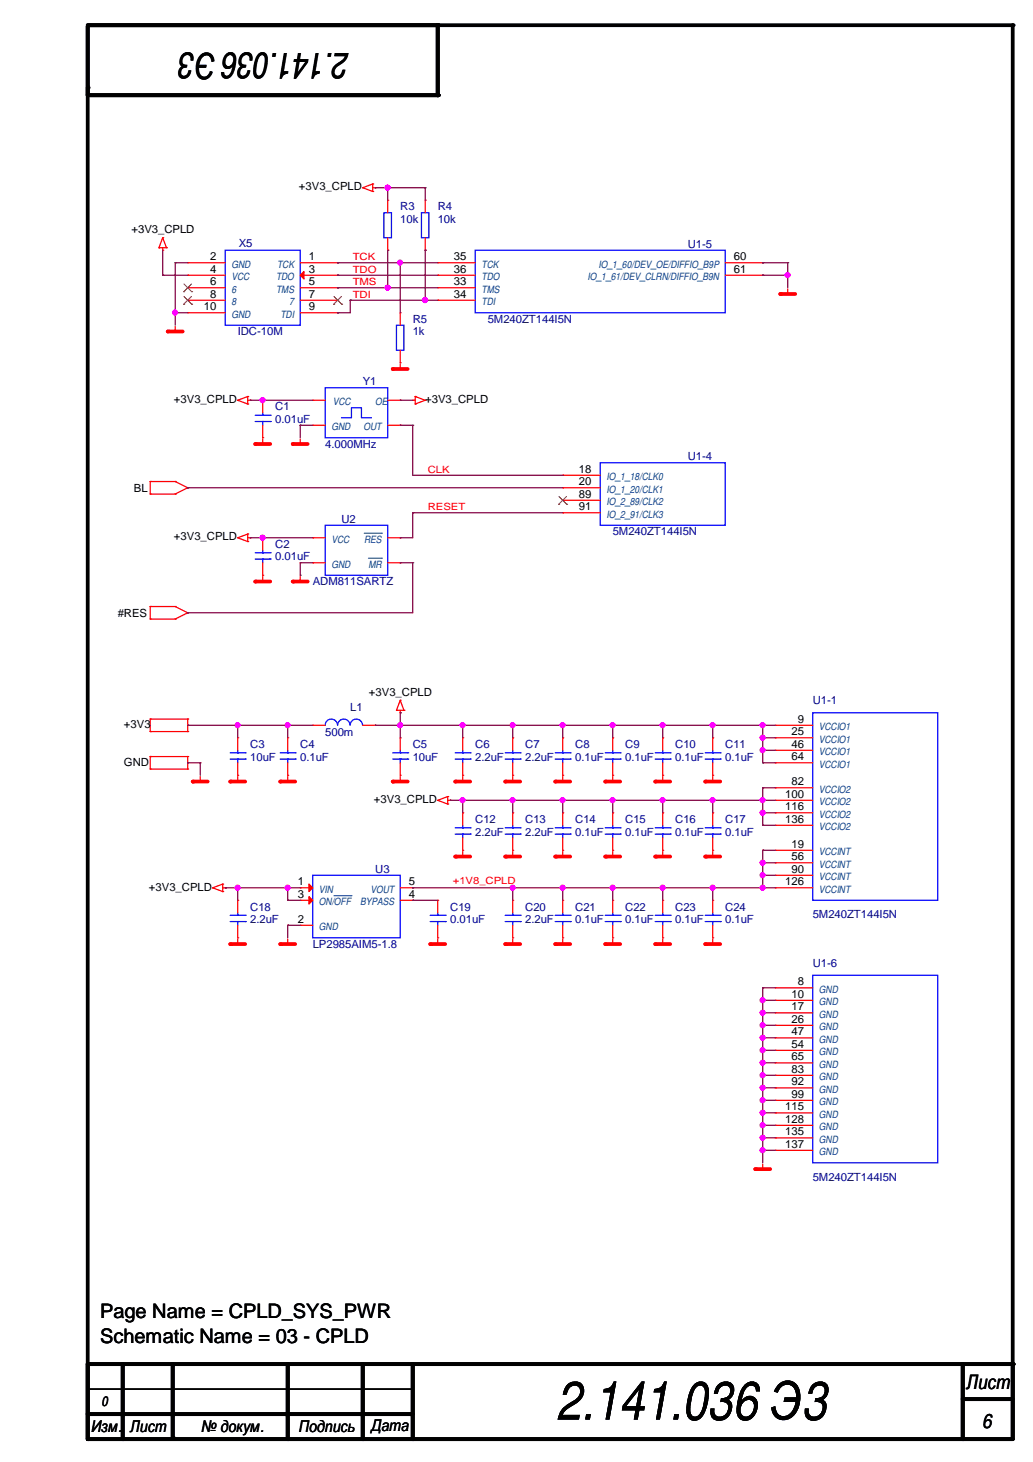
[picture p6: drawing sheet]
<svg xmlns="http://www.w3.org/2000/svg" width="210mm" height="297mm" viewBox="0 0 210 297" stroke-linecap="round" stroke-linejoin="round" font-family="sans-serif">
<defs><g id="words">
<text font-size="10.9" x="113" y="288.4">2.141.036 Э3</text>
<text font-size="7.4" x="71" y="10.8" transform="rotate(-180 71 10.8)">2.141.036 Э3</text>
<g font-size="4.1">
<text x="20.4" y="267.8">Page Name = CPLD_SYS_PWR</text>
<text x="20.4" y="272.9">Schematic Name = 03 - CPLD</text>
<text x="196.4" y="282.2">Лист</text>
<text x="199.6" y="290.1">6</text>
</g>
<g font-size="3.3">
<text x="18.6" y="291">Изм.</text>
<text x="26.5" y="291">Лист</text>
<text x="40.9" y="291">№ докум.</text>
<text x="60.7" y="291">Подпись</text>
<text x="75.5" y="290.7">Дата</text>
</g>
<text font-size="2.8" x="20.6" y="285.6">0</text>
<g font-size="2.3">
<text x="60.7" y="38.7">+3V3_CPLD</text>
<text x="26.7" y="47.3">+3V3_CPLD</text>
<text x="42.7" y="52.8">2</text>
<text x="62.8" y="52.8">1</text>
<text x="92.2" y="52.8">35</text>
<text x="149.1" y="52.8">60</text>
<text x="42.7" y="55.4">4</text>
<text x="42.7" y="57.9">6</text>
<text x="62.8" y="55.4">3</text>
<text x="62.8" y="57.9">5</text>
<text x="92.2" y="57.9">33</text>
<text x="92.2" y="55.4">36</text>
<text x="149.1" y="55.4">61</text>
<text x="41.4" y="63">10</text>
<text x="42.7" y="60.5">8</text>
<text x="62.8" y="60.5">7</text>
<text x="62.8" y="63">9</text>
<text x="92.2" y="60.5">34</text>
<text x="35.3" y="81.9">+3V3_CPLD</text>
<text x="86.4" y="81.9">+3V3_CPLD</text>
<text x="27.2" y="99.9">BL</text>
<text x="117.6" y="96">18</text>
<text x="117.6" y="98.6">20</text>
<text x="117.6" y="101.1">89</text>
<text x="117.6" y="103.6">91</text>
<text x="35.3" y="109.8">+3V3_CPLD</text>
<text x="23.9" y="125.3">#RES</text>
<text x="75" y="141.3">+3V3_CPLD</text>
<text x="25.2" y="147.9">+3V3</text>
<text x="160.8" y="149.4">25</text>
<text x="162.1" y="146.8">9</text>
<text x="25.2" y="155.5">GND</text>
<text x="160.8" y="151.9">46</text>
<text x="160.8" y="154.4">64</text>
<text x="160.8" y="159.5">82</text>
<text x="76" y="163.2">+3V3_CPLD</text>
<text x="159.6" y="162.1">100</text>
<text x="159.6" y="164.6">116</text>
<text x="159.6" y="167.1">136</text>
<text x="160.8" y="172.2">19</text>
<text x="60.5" y="179.8">1</text>
<text x="83.1" y="179.8">5</text>
<text x="159.6" y="179.8">126</text>
<text x="160.8" y="174.8">56</text>
<text x="160.8" y="177.3">90</text>
<text x="30.3" y="180.9">+3V3_CPLD</text>
<text x="60.5" y="182.4">3</text>
<text x="83.1" y="182.4">4</text>
<text x="60.5" y="187.5">2</text>
<text x="160.8" y="202.7">10</text>
<text x="162.1" y="200.2">8</text>
<text x="160.8" y="205.2">17</text>
<text x="160.8" y="207.8">26</text>
<text x="160.8" y="210.3">47</text>
<text x="160.8" y="212.9">54</text>
<text x="160.8" y="215.4">65</text>
<text x="160.8" y="217.9">83</text>
<text x="160.8" y="220.5">92</text>
<text x="159.6" y="225.6">115</text>
<text x="160.8" y="223">99</text>
<text x="159.6" y="228.1">128</text>
<text x="159.6" y="230.6">135</text>
<text x="159.6" y="233.2">137</text>
</g>
<g font-size="2.3" fill="#000080">
<text x="81.3" y="42.8">R3</text>
<text x="81.3" y="45.3">10k</text>
<text x="88.9" y="42.8">R4</text>
<text x="88.9" y="45.3">10k</text>
<text x="48.6" y="50.1">X5</text>
<text x="139.7" y="50.4">U1-5</text>
<text x="83.9" y="65.6">R5</text>
<text x="99.1" y="65.6">5M240ZT144I5N</text>
<text x="48.3" y="68.2">IDC-10M</text>
<text x="83.9" y="68.2">1k</text>
<text x="55.9" y="83.4">C1</text>
<text x="73.7" y="78.3">Y1</text>
<text x="55.9" y="85.9">0.01uF</text>
<text x="66.1" y="91">4.000MHz</text>
<text x="139.7" y="93.6">U1-4</text>
<text x="69.4" y="106.3">U2</text>
<text x="55.9" y="111.3">C2</text>
<text x="55.9" y="113.9">0.01uF</text>
<text x="124.5" y="108.8">5M240ZT144I5N</text>
<text x="63.5" y="119">ADM811SARTZ</text>
<text x="165.1" y="143.1">U1-1</text>
<text x="66.1" y="149.4">500m</text>
<text x="71.2" y="144.4">L1</text>
<text x="50.8" y="152">C3</text>
<text x="50.8" y="154.5">10uF</text>
<text x="61" y="152">C4</text>
<text x="61" y="154.5">0.1uF</text>
<text x="83.9" y="152">C5</text>
<text x="83.9" y="154.5">10uF</text>
<text x="96.6" y="152">C6</text>
<text x="96.6" y="154.5">2.2uF</text>
<text x="106.7" y="152">C7</text>
<text x="106.7" y="154.5">2.2uF</text>
<text x="116.9" y="152">C8</text>
<text x="116.9" y="154.5">0.1uF</text>
<text x="127" y="152">C9</text>
<text x="127" y="154.5">0.1uF</text>
<text x="137.2" y="152">C10</text>
<text x="137.2" y="154.5">0.1uF</text>
<text x="147.4" y="152">C11</text>
<text x="147.4" y="154.5">0.1uF</text>
<text x="96.6" y="167.2">C12</text>
<text x="106.7" y="167.2">C13</text>
<text x="116.9" y="167.2">C14</text>
<text x="127" y="167.2">C15</text>
<text x="137.2" y="167.2">C16</text>
<text x="147.4" y="167.2">C17</text>
<text x="96.6" y="169.8">2.2uF</text>
<text x="106.7" y="169.8">2.2uF</text>
<text x="116.9" y="169.8">0.1uF</text>
<text x="127" y="169.8">0.1uF</text>
<text x="137.2" y="169.8">0.1uF</text>
<text x="147.4" y="169.8">0.1uF</text>
<text x="76.2" y="177.4">U3</text>
<text x="50.8" y="185">C18</text>
<text x="91.5" y="185">C19</text>
<text x="106.7" y="185">C20</text>
<text x="116.9" y="185">C21</text>
<text x="127" y="185">C22</text>
<text x="137.2" y="185">C23</text>
<text x="147.4" y="185">C24</text>
<text x="50.8" y="187.5">2.2uF</text>
<text x="91.5" y="187.5">0.01uF</text>
<text x="106.7" y="187.5">2.2uF</text>
<text x="116.9" y="187.5">0.1uF</text>
<text x="127" y="187.5">0.1uF</text>
<text x="137.2" y="187.5">0.1uF</text>
<text x="147.4" y="187.5">0.1uF</text>
<text x="165.1" y="186.5">5M240ZT144I5N</text>
<text x="63.5" y="192.6">LP2985AIM5-1.8</text>
<text x="165.1" y="196.4">U1-6</text>
<text x="165.1" y="239.9">5M240ZT144I5N</text>
</g>
<g font-size="2" fill="#f00">
<text x="71.7" y="52.9">TCK</text>
<text x="71.7" y="55.4">TDO</text>
<text x="71.7" y="58">TMS</text>
<text x="71.7" y="60.5">TDI</text>
<text x="86.9" y="96.1">CLK</text>
<text x="86.9" y="103.7">RESET</text>
<text x="92" y="179.7">+1V8_CPLD</text>
</g>
<g font-size="2" fill="#004080">
<text x="47" y="54.4">GND</text>
<text x="47" y="56.9">VCC</text>
<text x="47" y="59.4">6</text>
<text x="56.1" y="56.9">TDO</text>
<text x="56.1" y="59.4">TMS</text>
<text x="56.3" y="54.4">TCK</text>
<text x="97.8" y="59.4">TMS</text>
<text x="97.8" y="54.4">TCK</text>
<text x="97.8" y="56.9">TDO</text>
<text x="119.4" y="56.9">IO_1_61/DEV_CLRN/DIFFIO_B9N</text>
<text x="121.6" y="54.4">IO_1_60/DEV_OE/DIFFIO_B9P</text>
<text x="47" y="62">8</text>
<text x="47" y="64.5">GND</text>
<text x="57" y="64.5">TDI</text>
<text x="58.8" y="62">7</text>
<text x="97.8" y="62">TDI</text>
<text x="67.6" y="82.2">VCC</text>
<text x="76.2" y="82.2">OE</text>
<text x="67.4" y="87.4">GND</text>
<text x="73.9" y="87.4">OUT</text>
<text x="123.2" y="97.5">IO_1_18/CLK0</text>
<text x="123.2" y="100.1">IO_1_20/CLK1</text>
<text x="123.2" y="102.6">IO_2_89/CLK2</text>
<text x="123.2" y="105.2">IO_2_91/CLK3</text>
<text x="67.4" y="110.2">VCC</text>
<text x="74" y="110.2">RES</text>
<text x="67.4" y="115.3">GND</text>
<text x="74.8" y="115.3">MR</text>
<text x="166.4" y="148.3">VCCIO1</text>
<text x="166.4" y="150.9">VCCIO1</text>
<text x="166.4" y="153.4">VCCIO1</text>
<text x="166.4" y="156">VCCIO1</text>
<text x="166.4" y="161">VCCIO2</text>
<text x="166.4" y="163.6">VCCIO2</text>
<text x="166.4" y="166.1">VCCIO2</text>
<text x="166.4" y="168.7">VCCIO2</text>
<text x="166.4" y="173.7">VCCINT</text>
<text x="166.4" y="176.3">VCCINT</text>
<text x="166.4" y="178.8">VCCINT</text>
<text x="64.8" y="181.4">VIN</text>
<text x="64.8" y="183.9">ON/OFF</text>
<text x="73.2" y="183.9">BYPASS</text>
<text x="75.3" y="181.4">VOUT</text>
<text x="166.4" y="181.4">VCCINT</text>
<text x="64.8" y="189">GND</text>
<text x="166.4" y="201.7">GND</text>
<text x="166.4" y="204.2">GND</text>
<text x="166.4" y="206.8">GND</text>
<text x="166.4" y="209.3">GND</text>
<text x="166.4" y="211.8">GND</text>
<text x="166.4" y="214.4">GND</text>
<text x="166.4" y="216.9">GND</text>
<text x="166.4" y="219.5">GND</text>
<text x="166.4" y="222">GND</text>
<text x="166.4" y="224.5">GND</text>
<text x="166.4" y="227.1">GND</text>
<text x="166.4" y="229.6">GND</text>
<text x="166.4" y="232.2">GND</text>
<text x="166.4" y="234.7">GND</text>
</g>
</g></defs>
<path d="M17.8 17.8v274.3M88.9 5.1h116.9v271.8" fill="none" stroke="#000" stroke-width=".76"/>
<g fill="#000">
<circle cx="17.8" cy="17.8" r=".38"/>
<circle cx="88.9" cy="5.1" r=".38"/>
<circle cx="205.8" cy="5.1" r=".38"/>
</g>
<g fill="none" stroke="#f00" stroke-width=".25">
<path d="M32.3 50.3h.1M32.3 50.3h1.5M33.1 50.8h.1M33.1 48.3h.1M33.1 50.3v.5M33.1 48.3l-.8 2M33.1 48.3l.7 2M33.8 50.3h.1M30.5 97.8h.1M30.5 97.8v2.6M30.5 97.8h5.1M35.6 97.8h.1"/>
<path d="M35.6 97.8l2.5 1.3M38.1 99.1h.1M38.1 99.1l-2.5 1.3M30.5 100.4h.1M30.5 100.4h5.1M35.6 100.4h.1M30.5 123.2h.1M30.5 125.8h.1M30.5 123.2v2.6M30.5 123.2h5.1M30.5 125.8h5.1M35.6 123.2h.1"/>
<path d="M35.6 125.8h.1M35.6 123.2l2.5 1.3M38.1 124.5h.1M38.1 124.5l-2.5 1.3M30.5 153.7h.1M30.5 156.3h.1M30.5 148.6h.1M30.5 146.1h.1M30.5 153.7h7.6M30.5 146.1v2.5M30.5 153.7v2.6M30.5 156.3h7.6"/>
<path d="M30.5 148.6h7.6M30.5 146.1h7.6M38.1 156.3h.1M38.1 153.7h.1M38.1 146.1h.1M38.1 148.6h.1M38.1 146.1v2.5M38.1 153.7v2.6"/>
</g>
<path d="M34.1 67.4h3" fill="none" stroke="#f00" stroke-width=".76"/>
<circle cx="34.1" cy="67.4" r=".38" fill="#f00"/>
<g fill="none" stroke="#f00" stroke-width=".25">
<path d="M35.6 67.4h.1M35.6 66.3v1.1M48.3 81.3h.1M48.3 81.3l2 .8M50.3 82.1h.1M50.3 80.6h.1M50.3 80.6v1.5M50.3 81.3h.5M50.3 80.6l-2 .7M50.8 81.3h.1M83.9 81.3h.1M83.9 81.3h.5"/>
<path d="M84.4 80.6h.1M84.4 82.1h.1M84.4 80.6v1.5M84.4 80.6l2 .7M86.4 81.3h.1M86.4 81.3l-2 .8"/>
</g>
<path d="M59.5 90.2h3" fill="none" stroke="#f00" stroke-width=".76"/>
<circle cx="59.5" cy="90.2" r=".38" fill="#f00"/>
<path d="M61 90.2h.1M61 89.2v1" fill="none" stroke="#f00" stroke-width=".25"/>
<path d="M51.9 90.2h3" fill="none" stroke="#f00" stroke-width=".76"/>
<circle cx="51.9" cy="90.2" r=".38" fill="#f00"/>
<path d="M53.4 90.2h.1M53.4 89.2v1" fill="none" stroke="#f00" stroke-width=".25"/>
<path d="M79.8 75h3" fill="none" stroke="#f00" stroke-width=".76"/>
<circle cx="79.8" cy="75" r=".38" fill="#f00"/>
<path d="M73.7 38.1h.1M73.7 38.1l2 .8M75.7 38.9h.1M75.7 37.4h.1M75.7 37.4v1.5M75.7 38.1h.5M75.7 37.4l-2 .7M76.2 38.1h.1M81.3 75h.1M81.3 74v1" fill="none" stroke="#f00" stroke-width=".25"/>
<path d="M158.5 59.7h3.1" fill="none" stroke="#f00" stroke-width=".76"/>
<circle cx="158.5" cy="59.7" r=".38" fill="#f00"/>
<path d="M160.1 59.7h.1M160.1 58.7v1" fill="none" stroke="#f00" stroke-width=".25"/>
<path d="M46.8 158.8h3" fill="none" stroke="#f00" stroke-width=".76"/>
<circle cx="46.8" cy="158.8" r=".38" fill="#f00"/>
<path d="M48.3 158.8h.1M48.3 157.8v1" fill="none" stroke="#f00" stroke-width=".25"/>
<path d="M56.9 158.8h3.1" fill="none" stroke="#f00" stroke-width=".76"/>
<circle cx="56.9" cy="158.8" r=".38" fill="#f00"/>
<path d="M58.5 158.8h.1M58.5 157.8v1" fill="none" stroke="#f00" stroke-width=".25"/>
<path d="M79.8 158.8h3" fill="none" stroke="#f00" stroke-width=".76"/>
<circle cx="79.8" cy="158.8" r=".38" fill="#f00"/>
<path d="M81.3 158.8h.1M81.3 157.8v1" fill="none" stroke="#f00" stroke-width=".25"/>
<path d="M92.5 158.8h3" fill="none" stroke="#f00" stroke-width=".76"/>
<circle cx="92.5" cy="158.8" r=".38" fill="#f00"/>
<path d="M94 158.8h.1M94 157.8v1" fill="none" stroke="#f00" stroke-width=".25"/>
<path d="M102.7 158.8h3" fill="none" stroke="#f00" stroke-width=".76"/>
<circle cx="102.7" cy="158.8" r=".38" fill="#f00"/>
<path d="M104.2 158.8h.1M104.2 157.8v1" fill="none" stroke="#f00" stroke-width=".25"/>
<path d="M112.8 158.8h3.1" fill="none" stroke="#f00" stroke-width=".76"/>
<circle cx="112.8" cy="158.8" r=".38" fill="#f00"/>
<path d="M114.3 158.8h.1M114.3 157.8v1" fill="none" stroke="#f00" stroke-width=".25"/>
<path d="M123 158.8h3" fill="none" stroke="#f00" stroke-width=".76"/>
<circle cx="123" cy="158.8" r=".38" fill="#f00"/>
<path d="M124.5 158.8h.1M124.5 157.8v1" fill="none" stroke="#f00" stroke-width=".25"/>
<path d="M133.1 158.8h3.1" fill="none" stroke="#f00" stroke-width=".76"/>
<circle cx="133.1" cy="158.8" r=".38" fill="#f00"/>
<path d="M134.7 158.8h.1M134.7 157.8v1" fill="none" stroke="#f00" stroke-width=".25"/>
<path d="M143.3 158.8h3" fill="none" stroke="#f00" stroke-width=".76"/>
<circle cx="143.3" cy="158.8" r=".38" fill="#f00"/>
<path d="M80.6 144.3h.1M80.6 144.3h1.5M81.3 144.8h.1M81.3 142.3h.1M81.3 144.3v.5M81.3 142.3l-.7 2M81.3 142.3l.8 2M82.1 144.3h.1M144.8 158.8h.1M144.8 157.8v1" fill="none" stroke="#f00" stroke-width=".25"/>
<path d="M92.5 174h3" fill="none" stroke="#f00" stroke-width=".76"/>
<circle cx="92.5" cy="174" r=".38" fill="#f00"/>
<path d="M94 174h.1M94 173v1" fill="none" stroke="#f00" stroke-width=".25"/>
<path d="M102.7 174h3" fill="none" stroke="#f00" stroke-width=".76"/>
<circle cx="102.7" cy="174" r=".38" fill="#f00"/>
<path d="M104.2 174h.1M104.2 173v1" fill="none" stroke="#f00" stroke-width=".25"/>
<path d="M112.8 174h3.1" fill="none" stroke="#f00" stroke-width=".76"/>
<circle cx="112.8" cy="174" r=".38" fill="#f00"/>
<path d="M114.3 174h.1M114.3 173v1" fill="none" stroke="#f00" stroke-width=".25"/>
<path d="M123 174h3" fill="none" stroke="#f00" stroke-width=".76"/>
<circle cx="123" cy="174" r=".38" fill="#f00"/>
<path d="M124.5 174h.1M124.5 173v1" fill="none" stroke="#f00" stroke-width=".25"/>
<path d="M133.1 174h3.1" fill="none" stroke="#f00" stroke-width=".76"/>
<circle cx="133.1" cy="174" r=".38" fill="#f00"/>
<path d="M134.7 174h.1M134.7 173v1" fill="none" stroke="#f00" stroke-width=".25"/>
<path d="M143.3 174h3" fill="none" stroke="#f00" stroke-width=".76"/>
<circle cx="143.3" cy="174" r=".38" fill="#f00"/>
<path d="M88.9 162.6h.1M88.9 162.6l2.1 .8M91 163.4h.1M91 161.8h.1M91 161.8v1.6M91 162.6h.5M91 161.8l-2.1 .8M91.5 162.6h.1M144.8 174h.1M144.8 173v1" fill="none" stroke="#f00" stroke-width=".25"/>
<path d="M46.8 191.8h3" fill="none" stroke="#f00" stroke-width=".76"/>
<circle cx="46.8" cy="191.8" r=".38" fill="#f00"/>
<path d="M45.3 179.6h.1M45.3 179.6v1.5M45.3 179.6l-2.1 .8M43.2 180.4h.1M43.2 180.4l2.1 .7M45.3 181.1h.1M45.3 180.4h.5M45.8 180.4h.1M48.3 191.8h.1M48.3 190.8v1" fill="none" stroke="#f00" stroke-width=".25"/>
<path d="M56.9 191.8h3.1" fill="none" stroke="#f00" stroke-width=".76"/>
<circle cx="56.9" cy="191.8" r=".38" fill="#f00"/>
<path d="M58.5 191.8h.1M58.5 190.8v1" fill="none" stroke="#f00" stroke-width=".25"/>
<path d="M87.4 191.8h3.1" fill="none" stroke="#f00" stroke-width=".76"/>
<circle cx="87.4" cy="191.8" r=".38" fill="#f00"/>
<path d="M88.9 191.8h.1M88.9 190.8v1" fill="none" stroke="#f00" stroke-width=".25"/>
<path d="M102.7 191.8h3" fill="none" stroke="#f00" stroke-width=".76"/>
<circle cx="102.7" cy="191.8" r=".38" fill="#f00"/>
<path d="M104.2 191.8h.1M104.2 190.8v1" fill="none" stroke="#f00" stroke-width=".25"/>
<path d="M112.8 191.8h3.1" fill="none" stroke="#f00" stroke-width=".76"/>
<circle cx="112.8" cy="191.8" r=".38" fill="#f00"/>
<path d="M114.3 191.8h.1M114.3 190.8v1" fill="none" stroke="#f00" stroke-width=".25"/>
<path d="M123 191.8h3" fill="none" stroke="#f00" stroke-width=".76"/>
<circle cx="123" cy="191.8" r=".38" fill="#f00"/>
<path d="M124.5 191.8h.1M124.5 190.8v1" fill="none" stroke="#f00" stroke-width=".25"/>
<path d="M133.1 191.8h3.1" fill="none" stroke="#f00" stroke-width=".76"/>
<circle cx="133.1" cy="191.8" r=".38" fill="#f00"/>
<path d="M134.7 191.8h.1M134.7 190.8v1" fill="none" stroke="#f00" stroke-width=".25"/>
<path d="M143.3 191.8h3" fill="none" stroke="#f00" stroke-width=".76"/>
<circle cx="143.3" cy="191.8" r=".38" fill="#f00"/>
<path d="M144.8 191.8h.1M144.8 190.8v1" fill="none" stroke="#f00" stroke-width=".25"/>
<path d="M153.5 237.5h3" fill="none" stroke="#f00" stroke-width=".76"/>
<circle cx="153.5" cy="237.5" r=".38" fill="#f00"/>
<path d="M155 237.5h.1M155 236.5v1" fill="none" stroke="#f00" stroke-width=".25"/>
<path d="M39.2 158.8h3" fill="none" stroke="#f00" stroke-width=".76"/>
<circle cx="39.2" cy="158.8" r=".38" fill="#f00"/>
<path d="M40.7 158.8h.1M40.7 157.8v1" fill="none" stroke="#f00" stroke-width=".25"/>
<path d="M59.5 118.2h3" fill="none" stroke="#f00" stroke-width=".76"/>
<circle cx="59.5" cy="118.2" r=".38" fill="#f00"/>
<path d="M48.3 109.3h.1M48.3 109.3l2 .7M50.3 110h.1M50.3 108.5h.1M50.3 108.5v1.5M50.3 109.3h.5M50.3 108.5l-2 .8M50.8 109.3h.1M61 118.2h.1M61 117.1v1.1" fill="none" stroke="#f00" stroke-width=".25"/>
<path d="M51.9 118.2h3" fill="none" stroke="#f00" stroke-width=".76"/>
<circle cx="51.9" cy="118.2" r=".38" fill="#f00"/>
<g fill="none" stroke="#f00" stroke-width=".25">
<path d="M78.8 50.8h.1M78.8 40.7h.1M78.8 40.7v2.5M78.8 48.3v2.5M86.4 50.8h.1M86.4 40.7h.1M86.4 40.7v2.5M86.4 48.3v2.5M88.9 58.5h.1M88.9 53.4h.1M88.9 55.9h.1M88.9 58.5h7.7"/>
<path d="M88.9 53.4h7.7M88.9 55.9h7.7M147.4 53.4h7.6M147.4 55.9h7.6M155 53.4h.1M155 55.9h.1M88.9 61h.1M88.9 61h7.7M53.4 118.2h.1M53.4 117.1v1.1M157.5 147.4h.1M157.5 149.9h.1"/>
<path d="M157.5 152.4h.1M157.5 155h.1M157.5 147.4h7.6M157.5 149.9h7.6M157.5 152.4h7.6M157.5 155h7.6M157.5 160.1h.1M157.5 162.6h.1M157.5 165.1h.1M157.5 167.7h.1M157.5 172.8h.1M157.5 175.3h.1"/>
<path d="M157.5 177.8h.1M157.5 160.1h7.6M157.5 162.6h7.6M157.5 165.1h7.6M157.5 167.7h7.6M157.5 172.8h7.6M157.5 175.3h7.6M157.5 177.8h7.6M157.5 180.4h.1M157.5 180.4h7.6"/>
</g>
<path d="M17.8 5.1h71.1v14.2h-71.1v-13.9M17.8 277.2v15.2h188v-15.2h-187.7M24.9 277.2v15.2M35.1 277.2v14.9M58.5 277.2v15.2M73.7 277.2v15.2M83.9 277.2v15.2M195.6 277.2v15.2M17.8 287.3h66.1M195.6 284.3h10.2" fill="none" stroke="#000" stroke-width=".76"/>
<g fill="#000">
<circle cx="17.8" cy="19.3" r=".38"/>
<circle cx="88.9" cy="19.3" r=".38"/>
<circle cx="88.9" cy="5.1" r=".38"/>
<circle cx="17.8" cy="277.2" r=".38"/>
<circle cx="18.1" cy="277.2" r=".38"/>
<circle cx="205.8" cy="277.2" r=".38"/>
<circle cx="17.8" cy="292.4" r=".38"/>
<circle cx="17.8" cy="287.3" r=".38"/>
<circle cx="24.9" cy="292.4" r=".38"/>
<circle cx="35.1" cy="292.1" r=".38"/>
<circle cx="58.5" cy="292.4" r=".38"/>
<circle cx="73.7" cy="292.4" r=".38"/>
<circle cx="83.9" cy="292.4" r=".38"/>
<circle cx="195.6" cy="284.3" r=".38"/>
<circle cx="195.6" cy="292.4" r=".38"/>
</g>
<path d="M17.8 277.9h.1M17.8 277.4v.5M17.8 282.2h.1M17.8 282.2h66.1" fill="none" stroke="#000" stroke-width=".25"/>
<path d="M78 43.2h1.5v5.1h-1.5zM85.6 43.2h1.6v5.1h-1.6zM96.6 50.8h50.8v12.7h-50.8zM165.1 144.8h25.4v38.1h-25.4zM63.5 177.8h17.8v12.7h-17.8z" fill="none" stroke="#00f" stroke-width=".25"/>
<path d="M62.8 179.6l.7 .8-.7 .7z" fill="#f00"/>
<path d="M62.8 179.6l.7 .8-.7 .7zM61 180.4h.1M61 188h.1M61 180.4h2.5M61 188h2.5M81.3 180.4h2.6M81.3 182.9h2.6M83.9 180.4h.1M83.9 182.9h.1" fill="none" stroke="#f00" stroke-width=".25"/>
<path d="M62.8 182.2l.7 .7-.7 .8z" fill="#f00"/>
<g fill="none" stroke="#f00" stroke-width=".25">
<path d="M38.1 53.4h.1M38.1 53.4h7.7M61 53.4h7.6M68.6 53.4h.1M53.4 81.3h.1M53.4 88.9h.1M53.4 81.3v2.6M53.4 86.4v2.5M63.5 86.4h.1M63.5 81.3h.1M63.5 86.4h2.6M63.5 81.3h2.6"/>
<path d="M78.8 86.4h2.5M78.8 81.3h2.5M81.3 81.3h.1M81.3 86.4h.1M114.3 96.6h.1M114.3 99.1h.1M114.3 96.6h7.7M114.3 99.1h7.7M53.4 109.3h.1M53.4 116.9h.1M53.4 109.3v2.5M53.4 114.3v2.6"/>
<path d="M63.5 114.3h.1M63.5 109.3h.1M63.5 114.3h2.6M63.5 109.3h2.6M78.8 114.3h2.5M78.8 109.3h2.5M81.3 114.3h.1M81.3 109.3h.1M114.3 101.6h.1M114.3 104.2h.1M114.3 101.6h7.7M114.3 104.2h7.7"/>
<path d="M58.5 149.9h.1M58.5 157.5h.1M58.5 149.9v2.5M58.5 155v2.5M63.5 147.4h.1M63.5 147.4h2.6M73.7 147.4h2.5M76.2 147.4h.1M94 149.9h.1M94 157.5h.1M94 149.9v2.5M94 155v2.5"/>
<path d="M104.2 149.9h.1M104.2 157.5h.1M104.2 149.9v2.5M104.2 155v2.5M134.7 149.9h.1M134.7 157.5h.1M134.7 149.9v2.5M134.7 155v2.5M144.8 149.9h.1M144.8 157.5h.1M144.8 149.9v2.5M144.8 155v2.5"/>
<path d="M94 165.1h.1M94 172.8h.1M94 165.1v2.6M94 170.2v2.6M104.2 165.1h.1M104.2 172.8h.1M104.2 165.1v2.6M104.2 170.2v2.6M134.7 165.1h.1M134.7 172.8h.1M134.7 165.1v2.6M134.7 170.2v2.6"/>
<path d="M144.8 165.1h.1M144.8 172.8h.1M144.8 165.1v2.6M144.8 170.2v2.6M48.3 182.9h.1M48.3 190.5h.1M48.3 182.9v2.6M48.3 188v2.5M61 182.9h.1M61 182.9h2.5M62.8 182.2l.7 .7-.7 .8zM104.2 182.9h.1"/>
<path d="M104.2 190.5h.1M104.2 182.9v2.6M104.2 188v2.5M114.3 182.9h.1M114.3 190.5h.1M114.3 182.9v2.6M114.3 188v2.5M124.5 182.9h.1M124.5 190.5h.1M124.5 182.9v2.6M124.5 188v2.5M134.7 182.9h.1"/>
<path d="M134.7 190.5h.1M134.7 182.9v2.6M134.7 188v2.5M144.8 182.9h.1M144.8 190.5h.1M144.8 182.9v2.6M144.8 188v2.5M157.5 200.7h.1M157.5 203.2h.1M157.5 205.8h.1M157.5 208.3h.1M157.5 210.9h.1"/>
<path d="M157.5 213.4h.1M157.5 215.9h.1M157.5 218.5h.1M157.5 200.7h7.6M157.5 203.2h7.6M157.5 205.8h7.6M157.5 208.3h7.6M157.5 210.9h7.6M157.5 213.4h7.6M157.5 215.9h7.6M157.5 218.5h7.6M157.5 221h.1"/>
<path d="M157.5 223.6h.1M157.5 226.1h.1M157.5 228.6h.1M157.5 231.2h.1M157.5 233.7h.1M157.5 221h7.6M157.5 223.6h7.6M157.5 226.1h7.6M157.5 228.6h7.6M157.5 231.2h7.6M157.5 233.7h7.6"/>
</g>
<path d="M74 108.3h3.5M74.8 113.4h2.7M77.5 113.4h.1M77.5 108.3h.1M67.9 182h3.4M71.3 182h.1" fill="none" stroke="#004080" stroke-width=".2"/>
<g fill="none" stroke="#00f" stroke-width=".25">
<path d="M45.8 50.8h15.2v15.3h-15.2zM66.1 78.8h12.7v10.1h-12.7zM51.9 85.6h3M51.9 84.4h3M53.4 84.4h.1M53.4 85.6h.1M53.4 83.9v.5M53.4 85.6v.8M54.9 85.6h.1M54.9 84.4h.1M69.4 84.9h2v-2.1h2v2.1h2.1M122 94h25.4v12.7h-25.4z"/>
<path d="M51.9 113.6h3M51.9 112.3h3M53.4 112.3h.1M53.4 113.6h.1M53.4 111.8v.5M53.4 113.6v.7M54.9 113.6h.1M54.9 112.3h.1M66.1 106.7h12.7v10.2h-12.7zM56.9 154.2h3.1M56.9 153h3.1M58.5 153h.1"/>
<path d="M58.5 154.2h.1M58.5 152.4v.6M58.5 154.2v.8M60 154.2h.1M60 153h.1M66.1 147.3a1.25 1.25 0 0 1 1.2-1.2 1.25 1.25 0 0 1 1.3 1.2M68.6 147.3a1.25 1.25 0 0 1 1.3-1.2 1.25 1.25 0 0 1 1.2 1.2M71.2 147.3a1.25 1.25 0 0 1 1.2-1.2 1.25 1.25 0 0 1 1.3 1.2M92.5 154.2h3M92.5 153h3M94 153h.1M94 154.2h.1"/>
<path d="M94 152.4v.6M94 154.2v.8M95.5 154.2h.1M95.5 153h.1M102.7 154.2h3M102.7 153h3M104.2 153h.1M104.2 154.2h.1M104.2 152.4v.6M104.2 154.2v.8M105.7 154.2h.1M105.7 153h.1"/>
<path d="M133.1 154.2h3.1M133.1 153h3.1M134.7 153h.1M134.7 154.2h.1M134.7 152.4v.6M134.7 154.2v.8M136.2 154.2h.1M136.2 153h.1M143.3 154.2h3M143.3 153h3M144.8 153h.1M144.8 154.2h.1"/>
<path d="M144.8 152.4v.6M144.8 154.2v.8M146.3 154.2h.1M146.3 153h.1M92.5 169.5h3M92.5 168.2h3M94 168.2h.1M94 169.5h.1M94 167.7v.5M94 169.5v.7M95.5 169.5h.1M95.5 168.2h.1"/>
<path d="M102.7 169.5h3M102.7 168.2h3M104.2 168.2h.1M104.2 169.5h.1M104.2 167.7v.5M104.2 169.5v.7M105.7 169.5h.1M105.7 168.2h.1M133.1 169.5h3.1M133.1 168.2h3.1M134.7 168.2h.1M134.7 169.5h.1"/>
<path d="M134.7 167.7v.5M134.7 169.5v.7M136.2 169.5h.1M136.2 168.2h.1M143.3 169.5h3M143.3 168.2h3M144.8 168.2h.1M144.8 169.5h.1M144.8 167.7v.5M144.8 169.5v.7M146.3 169.5h.1M146.3 168.2h.1"/>
<path d="M46.8 187.2h3M46.8 186h3M48.3 186h.1M48.3 187.2h.1M48.3 185.5v.5M48.3 187.2v.8M49.8 187.2h.1M49.8 186h.1M102.7 187.2h3M102.7 186h3M104.2 186h.1M104.2 187.2h.1"/>
<path d="M104.2 185.5v.5M104.2 187.2v.8M105.7 187.2h.1M105.7 186h.1M112.8 187.2h3.1M112.8 186h3.1M114.3 186h.1M114.3 187.2h.1M114.3 185.5v.5M114.3 187.2v.8M115.9 187.2h.1M115.9 186h.1"/>
<path d="M123 187.2h3M123 186h3M124.5 186h.1M124.5 187.2h.1M124.5 185.5v.5M124.5 187.2v.8M126 187.2h.1M126 186h.1M133.1 187.2h3.1M133.1 186h3.1M134.7 186h.1M134.7 187.2h.1"/>
<path d="M134.7 185.5v.5M134.7 187.2v.8M136.2 187.2h.1M136.2 186h.1M143.3 187.2h3M143.3 186h3M144.8 186h.1M144.8 187.2h.1M144.8 185.5v.5M144.8 187.2v.8M146.3 187.2h.1M146.3 186h.1"/>
<path d="M165.1 198.2h25.4v38.1h-25.4z"/>
</g>
<path d="M113.5 102.4h.1M113.6 100.9l1.5 1.5M115.1 100.9l-1.6 1.5M115.1 102.4h.1" fill="none" stroke="#804000" stroke-width=".2"/>
<path d="M61 55.9l.8-.7v1.5z" fill="#f00"/>
<g fill="none" stroke="#f00" stroke-width=".25">
<path d="M38.1 55.9h.1M38.1 58.5h.1M38.1 55.9h7.7M38.1 58.5h7.7M61 55.9l.8-.7v1.5zM61 55.9h7.6M61 58.5h7.6M68.6 55.9h.1M68.6 58.5h.1M38.1 61h.1M38.1 63.5h.1M38.1 61h7.7"/>
<path d="M38.1 63.5h7.7M61 61h7.6M61 63.5h7.6M68.6 61h.1M68.6 63.5h.1M81.3 73.7h.1M81.3 63.5h.1M81.3 63.5v2.6M81.3 71.2v2.5M48.3 149.9h.1M48.3 157.5h.1M48.3 149.9v2.5"/>
<path d="M48.3 155v2.5M81.3 149.9h.1M81.3 157.5h.1M81.3 149.9v2.5M81.3 155v2.5M114.3 149.9h.1M114.3 157.5h.1M114.3 149.9v2.5M114.3 155v2.5M124.5 149.9h.1M124.5 157.5h.1M124.5 149.9v2.5"/>
<path d="M124.5 155v2.5M114.3 165.1h.1M114.3 172.8h.1M114.3 165.1v2.6M114.3 170.2v2.6M124.5 165.1h.1M124.5 172.8h.1M124.5 165.1v2.6M124.5 170.2v2.6M88.9 182.9h.1M88.9 190.5h.1M88.9 182.9v2.6"/>
<path d="M88.9 188v2.5"/>
</g>
<path d="M37.3 59.3h.1M37.4 57.7l1.5 1.6M38.9 57.7l-1.6 1.6M38.9 59.3h.1M37.3 61.8h.1M37.4 60.2l1.5 1.6M38.9 60.2l-1.6 1.6M38.9 61.8h.1M67.8 61.8h.1M67.9 60.2l1.5 1.6M69.4 60.2l-1.6 1.6M69.4 61.8h.1" fill="none" stroke="#804000" stroke-width=".2"/>
<g fill="none" stroke="#00f" stroke-width=".25">
<path d="M80.6 66.1h1.5v5.1h-1.5zM46.8 154.2h3M46.8 153h3M48.3 153h.1M48.3 154.2h.1M48.3 152.4v.6M48.3 154.2v.8M49.8 154.2h.1M49.8 153h.1M79.8 154.2h3M79.8 153h3M81.3 153h.1"/>
<path d="M81.3 154.2h.1M81.3 152.4v.6M81.3 154.2v.8M82.8 154.2h.1M82.8 153h.1M112.8 154.2h3.1M112.8 153h3.1M114.3 153h.1M114.3 154.2h.1M114.3 152.4v.6M114.3 154.2v.8M115.9 154.2h.1"/>
<path d="M115.9 153h.1M123 154.2h3M123 153h3M124.5 153h.1M124.5 154.2h.1M124.5 152.4v.6M124.5 154.2v.8M126 154.2h.1M126 153h.1M112.8 169.5h3.1M112.8 168.2h3.1M114.3 168.2h.1"/>
<path d="M114.3 169.5h.1M114.3 167.7v.5M114.3 169.5v.7M115.9 169.5h.1M115.9 168.2h.1M123 169.5h3M123 168.2h3M124.5 168.2h.1M124.5 169.5h.1M124.5 167.7v.5M124.5 169.5v.7M126 169.5h.1"/>
<path d="M126 168.2h.1M87.4 187.2h3.1M87.4 186h3.1M88.9 186h.1M88.9 187.2h.1M88.9 185.5v.5M88.9 187.2v.8M90.5 187.2h.1M90.5 186h.1"/>
</g>
<path d="M68.6 53.4h.1M68.6 53.4h12.7M81.3 86.4h.1M81.3 86.4h2.6" fill="none" stroke="#800040" stroke-width=".25"/>
<circle cx="81.3" cy="53.4" r=".49" fill="#f0f"/>
<circle cx="81.3" cy="53.4" r=".49" fill="none" stroke="#f0f" stroke-width=".25"/>
<path d="M68.6 55.9h.1M68.6 58.5h.1M68.6 55.9h20.3M68.6 58.5h10.2" fill="none" stroke="#800040" stroke-width=".25"/>
<circle cx="78.8" cy="58.4" r=".49" fill="#f0f"/>
<circle cx="78.8" cy="58.4" r=".49" fill="none" stroke="#f0f" stroke-width=".25"/>
<path d="M71.2 61h.1M71.2 61h15.2" fill="none" stroke="#800040" stroke-width=".25"/>
<circle cx="86.4" cy="61" r=".49" fill="#f0f"/>
<circle cx="86.4" cy="61" r=".49" fill="none" stroke="#f0f" stroke-width=".25"/>
<path d="M33.1 55.9h.1M33.1 55.9h5M33.1 50.8v5.1M35.6 53.4h.1M35.6 53.4h2.5M35.6 53.4v10.1M35.6 63.5h.1M35.6 63.5h2.5M68.6 63.5h.1M71.2 61h.1M71.2 61v2.5h-2.6" fill="none" stroke="#800040" stroke-width=".25"/>
<circle cx="35.6" cy="63.5" r=".49" fill="#f0f"/>
<circle cx="35.6" cy="63.5" r=".49" fill="none" stroke="#f0f" stroke-width=".25"/>
<path d="M35.6 63.5h.1M35.6 63.5v2.6M50.8 81.3h.1M50.8 81.3h12.7M53.4 81.3h.1M81.3 81.3h.1M81.3 81.3h2.6" fill="none" stroke="#800040" stroke-width=".25"/>
<circle cx="53.4" cy="81.3" r=".49" fill="#f0f"/>
<circle cx="53.4" cy="81.3" r=".49" fill="none" stroke="#f0f" stroke-width=".25"/>
<path d="M61 86.4h.1M61 86.4h2.5M61 86.4v2.5M58.5 147.4h.1M58.5 147.4h5M58.5 147.4v2.5" fill="none" stroke="#800040" stroke-width=".25"/>
<circle cx="58.4" cy="147.3" r=".49" fill="#f0f"/>
<circle cx="58.4" cy="147.3" r=".49" fill="none" stroke="#f0f" stroke-width=".25"/>
<path d="M48.3 147.4h.1M48.3 147.4v2.5" fill="none" stroke="#800040" stroke-width=".25"/>
<circle cx="48.3" cy="147.3" r=".49" fill="#f0f"/>
<circle cx="48.3" cy="147.3" r=".49" fill="none" stroke="#f0f" stroke-width=".25"/>
<path d="M76.2 38.1h.1M76.2 38.1h2.6M81.3 53.4h.1M81.3 53.4v10.1M81.3 53.4h7.6M48.3 147.4h.1M48.3 147.4h10.2" fill="none" stroke="#800040" stroke-width=".25"/>
<circle cx="78.8" cy="38.1" r=".49" fill="#f0f"/>
<circle cx="78.8" cy="38.1" r=".49" fill="none" stroke="#f0f" stroke-width=".25"/>
<g fill="none" stroke="#800040" stroke-width=".25">
<path d="M78.8 38.1h.1M78.8 38.1v2.6M78.8 38.1h7.6M86.4 38.1h.1M86.4 38.1v2.6M78.8 50.8h.1M78.8 58.5h.1M78.8 50.8v7.7M78.8 58.5h10.1M86.4 50.8h.1M86.4 50.8v10.2M155 53.4h.1"/>
<path d="M155 55.9h.1M155 53.4h5.1M160.1 53.4h.1M160.1 53.4v2.5h-5.1M86.4 61h.1M86.4 61h2.5"/>
</g>
<circle cx="160" cy="55.9" r=".49" fill="#f0f"/>
<circle cx="160" cy="55.9" r=".49" fill="none" stroke="#f0f" stroke-width=".25"/>
<path d="M160.1 55.9h.1M160.1 55.9v2.6M76.2 147.4h.1M76.2 147.4h5.1M81.3 147.4h.1M81.3 147.4v2.5" fill="none" stroke="#800040" stroke-width=".25"/>
<circle cx="81.3" cy="147.3" r=".49" fill="#f0f"/>
<circle cx="81.3" cy="147.3" r=".49" fill="none" stroke="#f0f" stroke-width=".25"/>
<path d="M81.3 147.4h.1M81.3 144.8h.1M81.3 147.4h12.7M81.3 144.8v2.6M104.2 147.4h.1M104.2 147.4h10.1M104.2 147.4v2.5" fill="none" stroke="#800040" stroke-width=".25"/>
<circle cx="114.3" cy="147.3" r=".49" fill="#f0f"/>
<circle cx="114.3" cy="147.3" r=".49" fill="none" stroke="#f0f" stroke-width=".25"/>
<circle cx="104.2" cy="147.3" r=".49" fill="#f0f"/>
<circle cx="104.2" cy="147.3" r=".49" fill="none" stroke="#f0f" stroke-width=".25"/>
<path d="M114.3 147.4h.1M114.3 147.4v2.5M114.3 147.4h10.2M124.5 147.4h.1M124.5 147.4v2.5" fill="none" stroke="#800040" stroke-width=".25"/>
<circle cx="124.5" cy="147.3" r=".49" fill="#f0f"/>
<circle cx="124.5" cy="147.3" r=".49" fill="none" stroke="#f0f" stroke-width=".25"/>
<path d="M124.5 147.4h.1M124.5 147.4h10.2M134.7 147.4h.1M134.7 147.4v2.5" fill="none" stroke="#800040" stroke-width=".25"/>
<circle cx="134.6" cy="147.3" r=".49" fill="#f0f"/>
<circle cx="134.6" cy="147.3" r=".49" fill="none" stroke="#f0f" stroke-width=".25"/>
<path d="M134.7 147.4h.1M134.7 147.4h10.1M144.8 147.4h.1M144.8 147.4v2.5" fill="none" stroke="#800040" stroke-width=".25"/>
<circle cx="144.8" cy="147.3" r=".49" fill="#f0f"/>
<circle cx="144.8" cy="147.3" r=".49" fill="none" stroke="#f0f" stroke-width=".25"/>
<path d="M144.8 147.4h.1M144.8 147.4h10.2M94 162.6h.1M94 162.6h20.3M94 162.6v2.5M104.2 162.6h.1M104.2 162.6v2.5" fill="none" stroke="#800040" stroke-width=".25"/>
<circle cx="114.3" cy="162.6" r=".49" fill="#f0f"/>
<circle cx="114.3" cy="162.6" r=".49" fill="none" stroke="#f0f" stroke-width=".25"/>
<circle cx="104.2" cy="162.6" r=".49" fill="#f0f"/>
<circle cx="104.2" cy="162.6" r=".49" fill="none" stroke="#f0f" stroke-width=".25"/>
<path d="M114.3 162.6h.1M114.3 162.6v2.5M114.3 162.6h20.4M124.5 162.6h.1M124.5 162.6v2.5" fill="none" stroke="#800040" stroke-width=".25"/>
<circle cx="134.6" cy="162.6" r=".49" fill="#f0f"/>
<circle cx="134.6" cy="162.6" r=".49" fill="none" stroke="#f0f" stroke-width=".25"/>
<circle cx="124.5" cy="162.6" r=".49" fill="#f0f"/>
<circle cx="124.5" cy="162.6" r=".49" fill="none" stroke="#f0f" stroke-width=".25"/>
<path d="M134.7 162.6h.1M134.7 162.6v2.5M134.7 162.6h10.1" fill="none" stroke="#800040" stroke-width=".25"/>
<circle cx="144.8" cy="162.6" r=".49" fill="#f0f"/>
<circle cx="144.8" cy="162.6" r=".49" fill="none" stroke="#f0f" stroke-width=".25"/>
<path d="M91.5 162.6h.1M91.5 162.6h2.5M144.8 162.6h.1M144.8 162.6v2.5M144.8 162.6h10.2" fill="none" stroke="#800040" stroke-width=".25"/>
<circle cx="94" cy="162.6" r=".49" fill="#f0f"/>
<circle cx="94" cy="162.6" r=".49" fill="none" stroke="#f0f" stroke-width=".25"/>
<path d="M155 149.9h.1M155 147.4h.1M155 149.9h2.5M155 147.4v2.5" fill="none" stroke="#800040" stroke-width=".25"/>
<circle cx="155" cy="149.9" r=".49" fill="#f0f"/>
<circle cx="155" cy="149.9" r=".49" fill="none" stroke="#f0f" stroke-width=".25"/>
<circle cx="155" cy="147.3" r=".49" fill="#f0f"/>
<circle cx="155" cy="147.3" r=".49" fill="none" stroke="#f0f" stroke-width=".25"/>
<path d="M155 147.4h.1M155 152.4h.1M155 147.4h2.5M155 152.4h2.5" fill="none" stroke="#800040" stroke-width=".25"/>
<circle cx="155" cy="152.4" r=".49" fill="#f0f"/>
<circle cx="155" cy="152.4" r=".49" fill="none" stroke="#f0f" stroke-width=".25"/>
<path d="M155 149.9h.1M155 155h.1M155 152.4h.1M155 149.9v5.1M155 155h2.5M155 160.1h.1M155 162.6h.1M155 160.1v2.5M155 160.1h2.5M155 162.6h2.5" fill="none" stroke="#800040" stroke-width=".25"/>
<circle cx="155" cy="162.6" r=".49" fill="#f0f"/>
<circle cx="155" cy="162.6" r=".49" fill="none" stroke="#f0f" stroke-width=".25"/>
<path d="M155 165.1h.1M155 165.1h2.5" fill="none" stroke="#800040" stroke-width=".25"/>
<circle cx="155" cy="165.1" r=".49" fill="#f0f"/>
<circle cx="155" cy="165.1" r=".49" fill="none" stroke="#f0f" stroke-width=".25"/>
<path d="M155 162.6h.1M155 167.7h.1M155 165.1h.1M155 162.6v5.1M155 167.7h2.5M45.8 180.4h.1M45.8 180.4h12.7M48.3 180.4h.1M48.3 180.4v2.5" fill="none" stroke="#800040" stroke-width=".25"/>
<circle cx="58.4" cy="180.4" r=".49" fill="#f0f"/>
<circle cx="58.4" cy="180.4" r=".49" fill="none" stroke="#f0f" stroke-width=".25"/>
<circle cx="48.3" cy="180.4" r=".49" fill="#f0f"/>
<circle cx="48.3" cy="180.4" r=".49" fill="none" stroke="#f0f" stroke-width=".25"/>
<g fill="none" stroke="#800040" stroke-width=".25">
<path d="M58.5 182.9h.1M58.5 180.4h.1M58.5 188h.1M58.5 182.9h2.5M58.5 180.4v2.5M58.5 188v2.5M58.5 180.4h2.5M58.5 188h2.5M83.9 182.9h.1M83.9 182.9h5M104.2 180.4h.1M104.2 180.4h10.1"/>
<path d="M104.2 180.4v2.5"/>
</g>
<circle cx="114.3" cy="180.4" r=".49" fill="#f0f"/>
<circle cx="114.3" cy="180.4" r=".49" fill="none" stroke="#f0f" stroke-width=".25"/>
<circle cx="104.2" cy="180.4" r=".49" fill="#f0f"/>
<circle cx="104.2" cy="180.4" r=".49" fill="none" stroke="#f0f" stroke-width=".25"/>
<path d="M114.3 180.4h.1M114.3 180.4v2.5M114.3 180.4h20.4M124.5 180.4h.1M124.5 180.4v2.5" fill="none" stroke="#800040" stroke-width=".25"/>
<circle cx="134.6" cy="180.4" r=".49" fill="#f0f"/>
<circle cx="134.6" cy="180.4" r=".49" fill="none" stroke="#f0f" stroke-width=".25"/>
<circle cx="124.5" cy="180.4" r=".49" fill="#f0f"/>
<circle cx="124.5" cy="180.4" r=".49" fill="none" stroke="#f0f" stroke-width=".25"/>
<path d="M155 172.8h.1M155 175.3h.1M155 172.8v2.5M155 172.8h2.5M155 175.3h2.5M83.9 180.4h.1M83.9 180.4h20.3M134.7 180.4h.1M134.7 180.4h10.1" fill="none" stroke="#800040" stroke-width=".25"/>
<circle cx="155" cy="175.3" r=".49" fill="#f0f"/>
<circle cx="155" cy="175.3" r=".49" fill="none" stroke="#f0f" stroke-width=".25"/>
<path d="M155 175.3h.1M155 177.8h.1M155 175.3v2.5M155 177.8h2.5" fill="none" stroke="#800040" stroke-width=".25"/>
<circle cx="155" cy="177.8" r=".49" fill="#f0f"/>
<circle cx="155" cy="177.8" r=".49" fill="none" stroke="#f0f" stroke-width=".25"/>
<path d="M155 177.8h.1M155 177.8v2.6M144.8 180.4h.1M144.8 180.4h12.7M155 180.4h.1" fill="none" stroke="#800040" stroke-width=".25"/>
<circle cx="155" cy="180.4" r=".49" fill="#f0f"/>
<circle cx="155" cy="180.4" r=".49" fill="none" stroke="#f0f" stroke-width=".25"/>
<path d="M134.7 180.4h.1M134.7 180.4v2.5M144.8 180.4h.1M144.8 180.4v2.5" fill="none" stroke="#800040" stroke-width=".25"/>
<circle cx="144.8" cy="180.4" r=".49" fill="#f0f"/>
<circle cx="144.8" cy="180.4" r=".49" fill="none" stroke="#f0f" stroke-width=".25"/>
<path d="M94 147.4h.1M94 147.4v2.5" fill="none" stroke="#800040" stroke-width=".25"/>
<circle cx="94" cy="147.3" r=".49" fill="#f0f"/>
<circle cx="94" cy="147.3" r=".49" fill="none" stroke="#f0f" stroke-width=".25"/>
<path d="M38.1 147.4h.1M38.1 147.4h10.2M155 200.7h.1M155 200.7h2.5M155 200.7v2.5M155 233.7h.1M155 233.7h2.5" fill="none" stroke="#800040" stroke-width=".25"/>
<circle cx="155" cy="233.7" r=".49" fill="#f0f"/>
<circle cx="155" cy="233.7" r=".49" fill="none" stroke="#f0f" stroke-width=".25"/>
<path d="M155 233.7h.1M155 231.2h.1M155 233.7v2.6M155 231.2h2.5" fill="none" stroke="#800040" stroke-width=".25"/>
<circle cx="155" cy="231.2" r=".49" fill="#f0f"/>
<circle cx="155" cy="231.2" r=".49" fill="none" stroke="#f0f" stroke-width=".25"/>
<path d="M155 231.2h.1M155 228.6h.1M155 231.2v2.5M155 228.6h2.5" fill="none" stroke="#800040" stroke-width=".25"/>
<circle cx="155" cy="228.6" r=".49" fill="#f0f"/>
<circle cx="155" cy="228.6" r=".49" fill="none" stroke="#f0f" stroke-width=".25"/>
<path d="M155 228.6h.1M155 226.1h.1M155 228.6v2.6M155 226.1h2.5" fill="none" stroke="#800040" stroke-width=".25"/>
<circle cx="155" cy="226.1" r=".49" fill="#f0f"/>
<circle cx="155" cy="226.1" r=".49" fill="none" stroke="#f0f" stroke-width=".25"/>
<path d="M155 226.1h.1M155 223.6h.1M155 221h.1M155 221v7.6M155 223.6h2.5M155 221h2.5" fill="none" stroke="#800040" stroke-width=".25"/>
<circle cx="155" cy="223.5" r=".49" fill="#f0f"/>
<circle cx="155" cy="223.5" r=".49" fill="none" stroke="#f0f" stroke-width=".25"/>
<circle cx="155" cy="221" r=".49" fill="#f0f"/>
<circle cx="155" cy="221" r=".49" fill="none" stroke="#f0f" stroke-width=".25"/>
<path d="M155 218.5h.1M155 218.5h2.5" fill="none" stroke="#800040" stroke-width=".25"/>
<circle cx="155" cy="218.5" r=".49" fill="#f0f"/>
<circle cx="155" cy="218.5" r=".49" fill="none" stroke="#f0f" stroke-width=".25"/>
<path d="M155 218.5h.1M155 215.9h.1M155 218.5v2.5M155 215.9h2.5" fill="none" stroke="#800040" stroke-width=".25"/>
<circle cx="155" cy="215.9" r=".49" fill="#f0f"/>
<circle cx="155" cy="215.9" r=".49" fill="none" stroke="#f0f" stroke-width=".25"/>
<path d="M155 215.9h.1M155 213.4h.1M155 215.9v2.6M155 213.4h2.5" fill="none" stroke="#800040" stroke-width=".25"/>
<circle cx="155" cy="213.4" r=".49" fill="#f0f"/>
<circle cx="155" cy="213.4" r=".49" fill="none" stroke="#f0f" stroke-width=".25"/>
<path d="M155 213.4h.1M155 210.9h.1M155 213.4v2.5M155 210.9h2.5" fill="none" stroke="#800040" stroke-width=".25"/>
<circle cx="155" cy="210.8" r=".49" fill="#f0f"/>
<circle cx="155" cy="210.8" r=".49" fill="none" stroke="#f0f" stroke-width=".25"/>
<path d="M155 210.9h.1M155 208.3h.1M155 210.9v2.5M155 208.3h2.5" fill="none" stroke="#800040" stroke-width=".25"/>
<circle cx="155" cy="208.3" r=".49" fill="#f0f"/>
<circle cx="155" cy="208.3" r=".49" fill="none" stroke="#f0f" stroke-width=".25"/>
<path d="M155 208.3h.1M155 205.8h.1M155 208.3v2.6M155 205.8h2.5" fill="none" stroke="#800040" stroke-width=".25"/>
<circle cx="155" cy="205.8" r=".49" fill="#f0f"/>
<circle cx="155" cy="205.8" r=".49" fill="none" stroke="#f0f" stroke-width=".25"/>
<path d="M155 205.8h.1M155 203.2h.1M155 205.8v2.5M155 203.2h2.5" fill="none" stroke="#800040" stroke-width=".25"/>
<circle cx="155" cy="203.2" r=".49" fill="#f0f"/>
<circle cx="155" cy="203.2" r=".49" fill="none" stroke="#f0f" stroke-width=".25"/>
<g fill="none" stroke="#800040" stroke-width=".25">
<path d="M50.8 109.3h.1M50.8 109.3h2.6M61 114.3h.1M61 116.9h.1M61 114.3h2.5M61 114.3v2.6M81.3 114.3h.1M81.3 114.3h2.6M83.9 114.3h.1M83.9 114.3v10.2h-45.8M38.1 124.5h.1M38.1 155h.1"/>
<path d="M38.1 155h2.6M40.7 155h.1M40.7 155v2.5M94 147.4h.1M94 147.4h10.2M155 203.2h.1M155 203.2v2.6"/>
</g>
<circle cx="53.4" cy="109.2" r=".49" fill="#f0f"/>
<circle cx="53.4" cy="109.2" r=".49" fill="none" stroke="#f0f" stroke-width=".25"/>
<path d="M38.1 99.1h.1M38.1 99.1h76.2M83.9 86.4h.1M83.9 86.4v10.2h30.4M114.3 96.6h.1M53.4 109.3h.1M53.4 109.3h10.1M81.3 109.3h.1M83.9 104.2h.1M83.9 104.2v5.1h-2.6M83.9 104.2h30.4" fill="none" stroke="#800040" stroke-width=".25"/>
<circle cx="81.3" cy="53.4" r=".49" fill="#f0f"/>
<circle cx="81.3" cy="53.4" r=".49" fill="none" stroke="#f0f" stroke-width=".25"/>
<circle cx="78.8" cy="58.4" r=".49" fill="#f0f"/>
<circle cx="78.8" cy="58.4" r=".49" fill="none" stroke="#f0f" stroke-width=".25"/>
<circle cx="86.4" cy="61" r=".49" fill="#f0f"/>
<circle cx="86.4" cy="61" r=".49" fill="none" stroke="#f0f" stroke-width=".25"/>
<circle cx="35.6" cy="63.5" r=".49" fill="#f0f"/>
<circle cx="35.6" cy="63.5" r=".49" fill="none" stroke="#f0f" stroke-width=".25"/>
<circle cx="53.4" cy="81.3" r=".49" fill="#f0f"/>
<circle cx="53.4" cy="81.3" r=".49" fill="none" stroke="#f0f" stroke-width=".25"/>
<circle cx="58.4" cy="147.3" r=".49" fill="#f0f"/>
<circle cx="58.4" cy="147.3" r=".49" fill="none" stroke="#f0f" stroke-width=".25"/>
<circle cx="48.3" cy="147.3" r=".49" fill="#f0f"/>
<circle cx="48.3" cy="147.3" r=".49" fill="none" stroke="#f0f" stroke-width=".25"/>
<circle cx="78.8" cy="38.1" r=".49" fill="#f0f"/>
<circle cx="78.8" cy="38.1" r=".49" fill="none" stroke="#f0f" stroke-width=".25"/>
<circle cx="160" cy="55.9" r=".49" fill="#f0f"/>
<circle cx="160" cy="55.9" r=".49" fill="none" stroke="#f0f" stroke-width=".25"/>
<circle cx="81.3" cy="147.3" r=".49" fill="#f0f"/>
<circle cx="81.3" cy="147.3" r=".49" fill="none" stroke="#f0f" stroke-width=".25"/>
<circle cx="114.3" cy="147.3" r=".49" fill="#f0f"/>
<circle cx="114.3" cy="147.3" r=".49" fill="none" stroke="#f0f" stroke-width=".25"/>
<circle cx="104.2" cy="147.3" r=".49" fill="#f0f"/>
<circle cx="104.2" cy="147.3" r=".49" fill="none" stroke="#f0f" stroke-width=".25"/>
<circle cx="124.5" cy="147.3" r=".49" fill="#f0f"/>
<circle cx="124.5" cy="147.3" r=".49" fill="none" stroke="#f0f" stroke-width=".25"/>
<circle cx="134.6" cy="147.3" r=".49" fill="#f0f"/>
<circle cx="134.6" cy="147.3" r=".49" fill="none" stroke="#f0f" stroke-width=".25"/>
<circle cx="144.8" cy="147.3" r=".49" fill="#f0f"/>
<circle cx="144.8" cy="147.3" r=".49" fill="none" stroke="#f0f" stroke-width=".25"/>
<circle cx="114.3" cy="162.6" r=".49" fill="#f0f"/>
<circle cx="114.3" cy="162.6" r=".49" fill="none" stroke="#f0f" stroke-width=".25"/>
<circle cx="104.2" cy="162.6" r=".49" fill="#f0f"/>
<circle cx="104.2" cy="162.6" r=".49" fill="none" stroke="#f0f" stroke-width=".25"/>
<circle cx="134.6" cy="162.6" r=".49" fill="#f0f"/>
<circle cx="134.6" cy="162.6" r=".49" fill="none" stroke="#f0f" stroke-width=".25"/>
<circle cx="124.5" cy="162.6" r=".49" fill="#f0f"/>
<circle cx="124.5" cy="162.6" r=".49" fill="none" stroke="#f0f" stroke-width=".25"/>
<circle cx="144.8" cy="162.6" r=".49" fill="#f0f"/>
<circle cx="144.8" cy="162.6" r=".49" fill="none" stroke="#f0f" stroke-width=".25"/>
<circle cx="94" cy="162.6" r=".49" fill="#f0f"/>
<circle cx="94" cy="162.6" r=".49" fill="none" stroke="#f0f" stroke-width=".25"/>
<circle cx="155" cy="149.9" r=".49" fill="#f0f"/>
<circle cx="155" cy="149.9" r=".49" fill="none" stroke="#f0f" stroke-width=".25"/>
<circle cx="155" cy="147.3" r=".49" fill="#f0f"/>
<circle cx="155" cy="147.3" r=".49" fill="none" stroke="#f0f" stroke-width=".25"/>
<circle cx="155" cy="152.4" r=".49" fill="#f0f"/>
<circle cx="155" cy="152.4" r=".49" fill="none" stroke="#f0f" stroke-width=".25"/>
<circle cx="155" cy="162.6" r=".49" fill="#f0f"/>
<circle cx="155" cy="162.6" r=".49" fill="none" stroke="#f0f" stroke-width=".25"/>
<circle cx="155" cy="165.1" r=".49" fill="#f0f"/>
<circle cx="155" cy="165.1" r=".49" fill="none" stroke="#f0f" stroke-width=".25"/>
<circle cx="58.4" cy="180.4" r=".49" fill="#f0f"/>
<circle cx="58.4" cy="180.4" r=".49" fill="none" stroke="#f0f" stroke-width=".25"/>
<circle cx="48.3" cy="180.4" r=".49" fill="#f0f"/>
<circle cx="48.3" cy="180.4" r=".49" fill="none" stroke="#f0f" stroke-width=".25"/>
<circle cx="114.3" cy="180.4" r=".49" fill="#f0f"/>
<circle cx="114.3" cy="180.4" r=".49" fill="none" stroke="#f0f" stroke-width=".25"/>
<circle cx="104.2" cy="180.4" r=".49" fill="#f0f"/>
<circle cx="104.2" cy="180.4" r=".49" fill="none" stroke="#f0f" stroke-width=".25"/>
<circle cx="134.6" cy="180.4" r=".49" fill="#f0f"/>
<circle cx="134.6" cy="180.4" r=".49" fill="none" stroke="#f0f" stroke-width=".25"/>
<circle cx="124.5" cy="180.4" r=".49" fill="#f0f"/>
<circle cx="124.5" cy="180.4" r=".49" fill="none" stroke="#f0f" stroke-width=".25"/>
<circle cx="155" cy="175.3" r=".49" fill="#f0f"/>
<circle cx="155" cy="175.3" r=".49" fill="none" stroke="#f0f" stroke-width=".25"/>
<circle cx="155" cy="177.8" r=".49" fill="#f0f"/>
<circle cx="155" cy="177.8" r=".49" fill="none" stroke="#f0f" stroke-width=".25"/>
<circle cx="155" cy="180.4" r=".49" fill="#f0f"/>
<circle cx="155" cy="180.4" r=".49" fill="none" stroke="#f0f" stroke-width=".25"/>
<circle cx="144.8" cy="180.4" r=".49" fill="#f0f"/>
<circle cx="144.8" cy="180.4" r=".49" fill="none" stroke="#f0f" stroke-width=".25"/>
<circle cx="94" cy="147.3" r=".49" fill="#f0f"/>
<circle cx="94" cy="147.3" r=".49" fill="none" stroke="#f0f" stroke-width=".25"/>
<circle cx="155" cy="233.7" r=".49" fill="#f0f"/>
<circle cx="155" cy="233.7" r=".49" fill="none" stroke="#f0f" stroke-width=".25"/>
<circle cx="155" cy="231.2" r=".49" fill="#f0f"/>
<circle cx="155" cy="231.2" r=".49" fill="none" stroke="#f0f" stroke-width=".25"/>
<circle cx="155" cy="228.6" r=".49" fill="#f0f"/>
<circle cx="155" cy="228.6" r=".49" fill="none" stroke="#f0f" stroke-width=".25"/>
<circle cx="155" cy="226.1" r=".49" fill="#f0f"/>
<circle cx="155" cy="226.1" r=".49" fill="none" stroke="#f0f" stroke-width=".25"/>
<circle cx="155" cy="223.5" r=".49" fill="#f0f"/>
<circle cx="155" cy="223.5" r=".49" fill="none" stroke="#f0f" stroke-width=".25"/>
<circle cx="155" cy="221" r=".49" fill="#f0f"/>
<circle cx="155" cy="221" r=".49" fill="none" stroke="#f0f" stroke-width=".25"/>
<circle cx="155" cy="218.5" r=".49" fill="#f0f"/>
<circle cx="155" cy="218.5" r=".49" fill="none" stroke="#f0f" stroke-width=".25"/>
<circle cx="155" cy="215.9" r=".49" fill="#f0f"/>
<circle cx="155" cy="215.9" r=".49" fill="none" stroke="#f0f" stroke-width=".25"/>
<circle cx="155" cy="213.4" r=".49" fill="#f0f"/>
<circle cx="155" cy="213.4" r=".49" fill="none" stroke="#f0f" stroke-width=".25"/>
<circle cx="155" cy="210.8" r=".49" fill="#f0f"/>
<circle cx="155" cy="210.8" r=".49" fill="none" stroke="#f0f" stroke-width=".25"/>
<circle cx="155" cy="208.3" r=".49" fill="#f0f"/>
<circle cx="155" cy="208.3" r=".49" fill="none" stroke="#f0f" stroke-width=".25"/>
<circle cx="155" cy="205.8" r=".49" fill="#f0f"/>
<circle cx="155" cy="205.8" r=".49" fill="none" stroke="#f0f" stroke-width=".25"/>
<circle cx="155" cy="203.2" r=".49" fill="#f0f"/>
<circle cx="155" cy="203.2" r=".49" fill="none" stroke="#f0f" stroke-width=".25"/>
<circle cx="53.4" cy="109.2" r=".49" fill="#f0f"/>
<circle cx="53.4" cy="109.2" r=".49" fill="none" stroke="#f0f" stroke-width=".25"/>
<use href="#words"/>
</svg>
